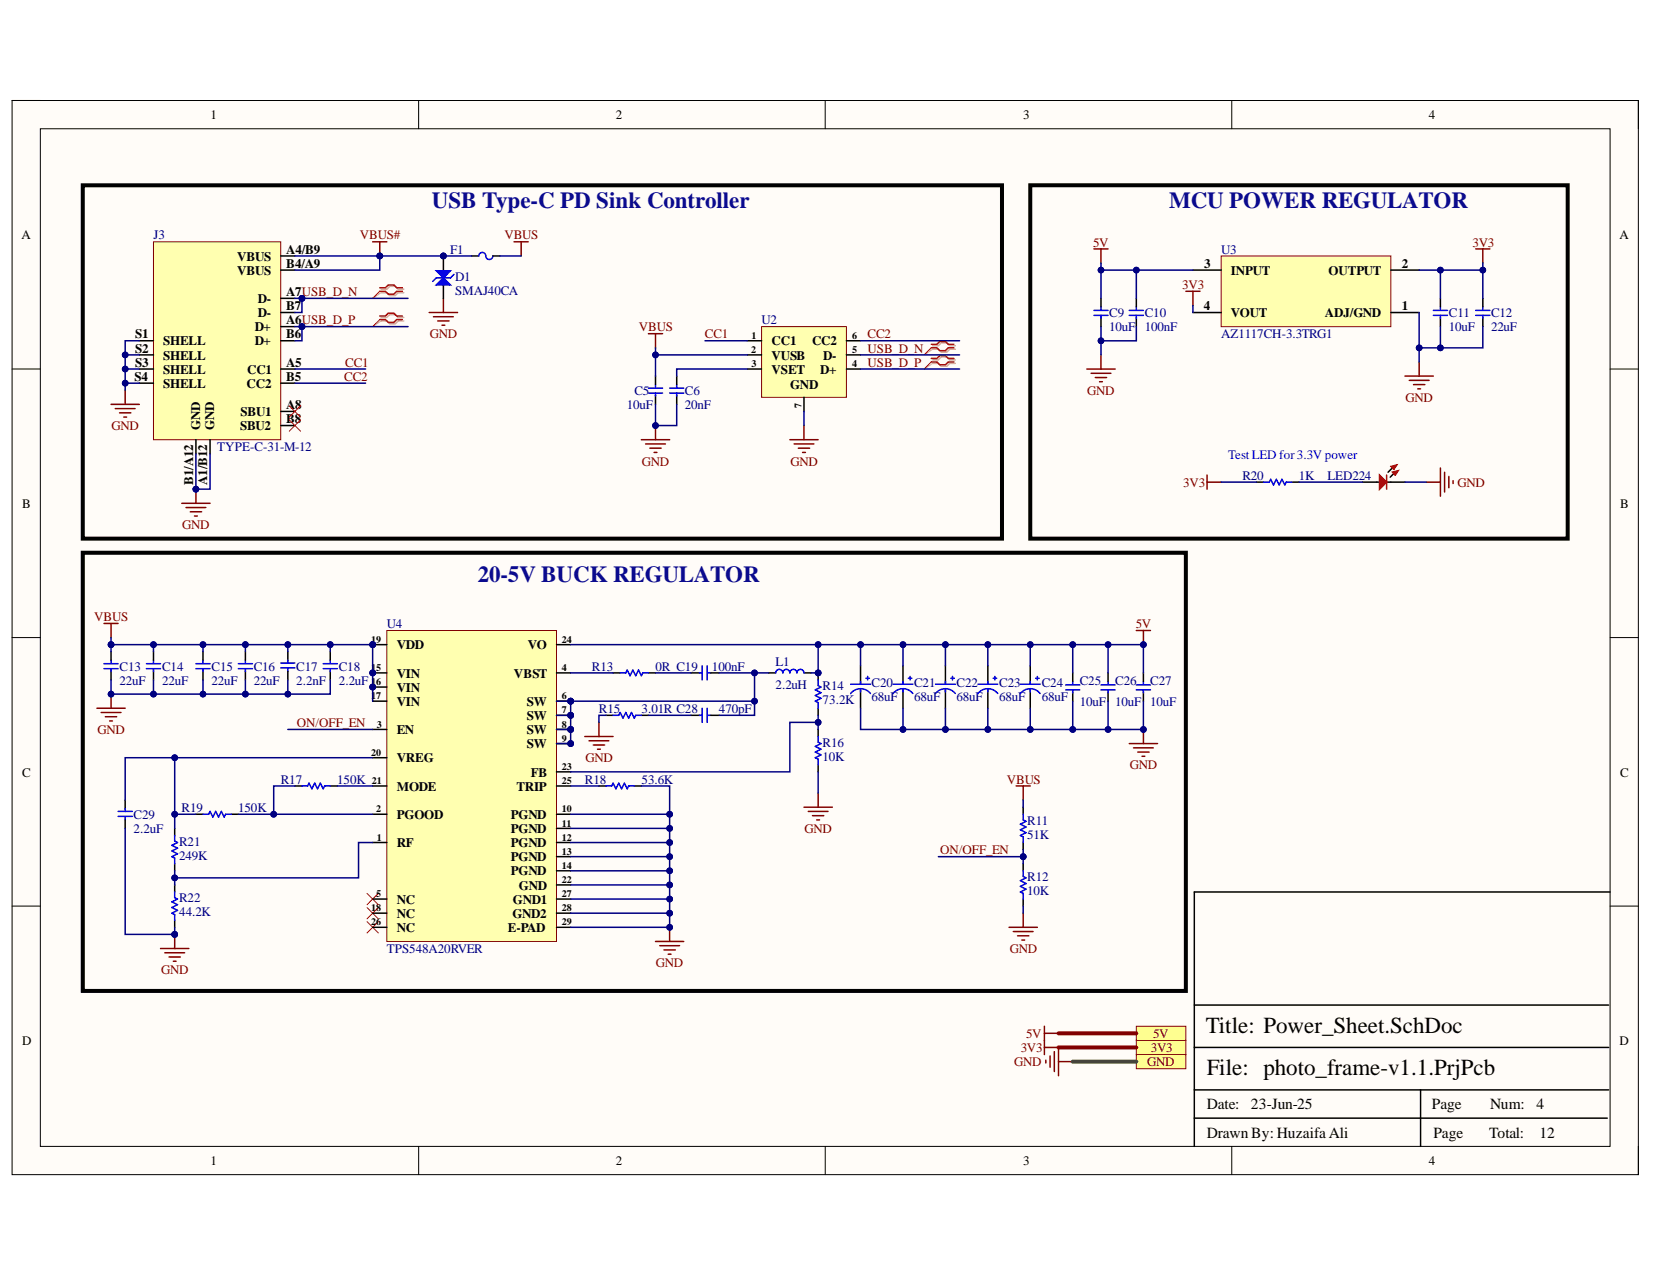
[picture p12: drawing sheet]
<svg xmlns="http://www.w3.org/2000/svg" width="279mm" height="216mm" viewBox="0 0 279 216" stroke-linecap="round" stroke-linejoin="round" font-family="sans-serif">
<defs><g id="words">
<g font-size="3.9" fill="#0b0b8e">
<text x="73" y="35.1">USB Type-C PD Sink Controller</text>
<text x="197.6" y="35.1">MCU POWER REGULATOR</text>
<text x="80.8" y="98.4">20-5V BUCK REGULATOR</text>
</g>
<g font-size="3.9">
<text x="203.8" y="174.6">Title: Power_Sheet.SchDoc</text>
<text x="204" y="181.8">File: photo_frame-v1.1.PrjPcb</text>
</g>
<g font-size="2.6">
<text x="204" y="187.5">Date:</text>
<text x="211.4" y="187.5">23-Jun-25</text>
<text x="242" y="187.5">Page</text>
<text x="251.8" y="187.5">Num:</text>
<text x="259.7" y="187.5">4</text>
<text x="204" y="192.3">Drawn By: HuzaifaAli</text>
<text x="242.3" y="192.3">Page</text>
<text x="251.7" y="192.3">Total:</text>
<text x="260.2" y="192.3">12</text>
</g>
<g font-size="2.2">
<text x="35.6" y="20.1">1</text>
<text x="104.1" y="20.1">2</text>
<text x="172.9" y="20.1">3</text>
<text x="241.5" y="20.1">4</text>
<text x="3.6" y="40.4">A</text>
<text x="273.8" y="40.4">A</text>
<text x="40.1" y="44">VBUS</text>
<text x="40.1" y="46.4">VBUS</text>
<text x="48.4" y="42.9">A4/B9</text>
<text x="48.4" y="45.2">B4/A9</text>
<text x="203.6" y="45.2">3</text>
<text x="208" y="46.4">INPUT</text>
<text x="224.5" y="46.4">OUTPUT</text>
<text x="237" y="45.2">2</text>
<text x="43.6" y="51.2">D-</text>
<text x="43.6" y="53.6">D-</text>
<text x="48.4" y="50">A7USB_D_N</text>
<text x="48.4" y="52.4">B7</text>
<text x="203.5" y="52.4">4</text>
<text x="208" y="53.6">VOUT</text>
<text x="223.9" y="53.6">ADJ/GND</text>
<text x="237" y="52.4">1</text>
<text x="22.8" y="57.2">S1</text>
<text x="22.8" y="59.6">S2</text>
<text x="27.6" y="58.3">SHELL</text>
<text x="43" y="56">D+</text>
<text x="43" y="58.3">D+</text>
<text x="48.4" y="54.8">A6USB_D_P</text>
<text x="48.4" y="57.2">B6</text>
<text x="130.4" y="58.3">CC1</text>
<text x="137.3" y="58.3">CC2</text>
<text x="22.7" y="64.3">S4</text>
<text x="22.8" y="62">S3</text>
<text x="27.6" y="63.2">SHELL</text>
<text x="27.6" y="60.8">SHELL</text>
<text x="27.6" y="65.5">SHELL</text>
<text x="41.7" y="65.5">CC2</text>
<text x="41.8" y="63.2">CC1</text>
<text x="48.4" y="62">A5</text>
<text x="48.4" y="64.3">B5</text>
<text x="130.4" y="60.8">VUSB</text>
<text x="130.4" y="63.2">VSET</text>
<text x="133.5" y="65.8">GND</text>
<text x="138.6" y="63.2">D+</text>
<text x="139.1" y="60.8">D-</text>
<text x="40.7" y="70.3">SBU1</text>
<text x="48.4" y="69.2">A8</text>
<text x="48.4" y="71.5">B8</text>
<text x="33.8" y="72.6" transform="rotate(-90 33.8 72.6)">GND</text>
<text x="36.2" y="72.6" transform="rotate(-90 36.2 72.6)">GND</text>
<text x="40.6" y="72.7">SBU2</text>
<text x="32.6" y="82" transform="rotate(-90 32.6 82)">B1/A12</text>
<text x="35" y="82" transform="rotate(-90 35 82)">A1/B12</text>
<text x="3.7" y="85.8">B</text>
<text x="273.8" y="85.8">B</text>
<text x="67.1" y="109.7">VDD</text>
<text x="89.2" y="109.7">VO</text>
<text x="67.1" y="114.6">VIN</text>
<text x="67.1" y="116.9">VIN</text>
<text x="67.1" y="119.3">VIN</text>
<text x="86.9" y="114.6">VBST</text>
<text x="89.1" y="119.3">SW</text>
<text x="67.1" y="124.1">EN</text>
<text x="89.1" y="121.7">SW</text>
<text x="89.1" y="124.1">SW</text>
<text x="3.7" y="131.3">C</text>
<text x="67.1" y="128.8">VREG</text>
<text x="89.1" y="126.5">SW</text>
<text x="89.7" y="131.3">FB</text>
<text x="273.8" y="131.3">C</text>
<text x="67.1" y="133.7">MODE</text>
<text x="87.3" y="133.7">TRIP</text>
<text x="67.1" y="143.2">RF</text>
<text x="67.1" y="138.4">PGOOD</text>
<text x="86.3" y="138.4">PGND</text>
<text x="86.3" y="140.9">PGND</text>
<text x="86.3" y="143.2">PGND</text>
<text x="86.3" y="145.6">PGND</text>
<text x="86.3" y="148">PGND</text>
<text x="67.1" y="152.8">NC</text>
<text x="67.1" y="155.1">NC</text>
<text x="86.6" y="155.1">GND2</text>
<text x="86.7" y="152.8">GND1</text>
<text x="87.7" y="150.4">GND</text>
<text x="67.1" y="157.5">NC</text>
<text x="85.8" y="157.5">E-PAD</text>
<text x="3.7" y="176.7">D</text>
<text x="273.8" y="176.7">D</text>
<text x="35.6" y="197">1</text>
<text x="104.1" y="197">2</text>
<text x="172.9" y="197">3</text>
<text x="241.5" y="197">4</text>
</g>
<g font-size="2.2" fill="#000080">
<text x="26" y="40.4">J3</text>
<text x="76.1" y="42.9">F1</text>
<text x="77" y="47.5">D1</text>
<text x="206.4" y="42.9">U3</text>
<text x="77" y="49.9">SMAJ40CA</text>
<text x="187.5" y="53.6">C9</text>
<text x="193.5" y="53.6">C10</text>
<text x="244.9" y="53.6">C11</text>
<text x="252" y="53.6">C12</text>
<text x="128.7" y="54.8">U2</text>
<text x="187.5" y="56">10uF</text>
<text x="193.5" y="56">100nF</text>
<text x="206.4" y="57.2">AZ1117CH-3.3TRG1</text>
<text x="244.9" y="56">10uF</text>
<text x="252" y="56">22uF</text>
<text x="106" y="69.2">10uF</text>
<text x="107.2" y="66.7">C5</text>
<text x="115.8" y="66.7">C6</text>
<text x="115.8" y="69.2">20nF</text>
<text x="36.7" y="76.3">TYPE-C-31-M-12</text>
<text x="210" y="81.1">R20</text>
<text x="219.5" y="81.1">1K</text>
<text x="224.4" y="81.1">LED224</text>
<text x="65.4" y="106.2">U4</text>
<text x="20.2" y="113.4">C13</text>
<text x="27.4" y="113.4">C14</text>
<text x="35.8" y="113.4">C15</text>
<text x="42.9" y="113.4">C16</text>
<text x="50.1" y="113.4">C17</text>
<text x="57.3" y="113.4">C18</text>
<text x="100" y="113.4">R13</text>
<text x="110.8" y="113.4">0R C19</text>
<text x="120.3" y="113.4">100nF</text>
<text x="131.1" y="112.6">L1</text>
<text x="20.2" y="115.7">22uF</text>
<text x="27.4" y="115.7">22uF</text>
<text x="35.8" y="115.7">22uF</text>
<text x="42.9" y="115.7">22uF</text>
<text x="50.1" y="115.7">2.2nF</text>
<text x="57.3" y="115.7">2.2uF</text>
<text x="131.1" y="116.4">2.2uH</text>
<text x="139" y="116.7">R14</text>
<text x="139" y="119">73.2K</text>
<text x="147.3" y="116.1">C20</text>
<text x="147.3" y="118.4">68uF</text>
<text x="154.5" y="116.1">C21</text>
<text x="154.5" y="118.4">68uF</text>
<text x="161.7" y="116.1">C22</text>
<text x="161.7" y="118.4">68uF</text>
<text x="168.9" y="116.1">C23</text>
<text x="168.9" y="118.4">68uF</text>
<text x="176.1" y="116.1">C24</text>
<text x="176.1" y="118.4">68uF</text>
<text x="182.5" y="115.7">C25</text>
<text x="182.5" y="119.3">10uF</text>
<text x="188.5" y="115.7">C26</text>
<text x="188.5" y="119.3">10uF</text>
<text x="194.4" y="115.7">C27</text>
<text x="194.4" y="119.3">10uF</text>
<text x="101.2" y="120.5">R15</text>
<text x="108.4" y="120.5">3.01R C28</text>
<text x="121.5" y="120.5">470pF</text>
<text x="139" y="126.2">R16</text>
<text x="139" y="128.6">10K</text>
<text x="30.7" y="137.2">R19</text>
<text x="40.3" y="137.2">150K</text>
<text x="47.4" y="132.5">R17</text>
<text x="57" y="132.5">150K</text>
<text x="98.9" y="132.5">R18</text>
<text x="108.4" y="132.5">53.6K</text>
<text x="22.6" y="138.4">C29</text>
<text x="22.6" y="140.9">2.2uF</text>
<text x="30.3" y="143">R21</text>
<text x="173.6" y="139.4">R11</text>
<text x="173.6" y="141.8">51K</text>
<text x="30.3" y="145.3">249K</text>
<text x="173.6" y="149">R12</text>
<text x="30.3" y="152.5">R22</text>
<text x="30.3" y="154.9">44.2K</text>
<text x="173.6" y="151.3">10K</text>
<text x="65.4" y="161.1">TPS548A20RVER</text>
</g>
<g font-size="2.2" fill="#800000">
<text x="60.8" y="40.4">VBUS#</text>
<text x="85.2" y="40.4">VBUS</text>
<text x="184.8" y="41.7">5V</text>
<text x="248.9" y="41.7">3V3</text>
<text x="199.8" y="48.8">3V3</text>
<text x="72.6" y="57.2">GND</text>
<text x="108" y="56">VBUS</text>
<text x="119.2" y="57.2">CC1</text>
<text x="146.6" y="57.2">CC2</text>
<text x="146.6" y="59.6">USB_D_N</text>
<text x="58.2" y="64.3">CC2</text>
<text x="58.4" y="62">CC1</text>
<text x="146.6" y="62">USB_D_P</text>
<text x="183.8" y="66.7">GND</text>
<text x="237.6" y="68">GND</text>
<text x="18.9" y="72.7">GND</text>
<text x="108.5" y="78.7">GND</text>
<text x="133.6" y="78.7">GND</text>
<text x="200" y="82.3">3V3</text>
<text x="246.4" y="82.3">GND</text>
<text x="30.8" y="89.4">GND</text>
<text x="15.9" y="105">VBUS</text>
<text x="192" y="106.2">5V</text>
<text x="16.5" y="124.1">GND</text>
<text x="50.2" y="122.9">ON/OFF_EN</text>
<text x="98.9" y="128.8">GND</text>
<text x="191" y="130">GND</text>
<text x="170.2" y="132.5">VBUS</text>
<text x="136" y="140.9">GND</text>
<text x="158.9" y="144.4">ON/OFF_EN</text>
<text x="170.7" y="161.1">GND</text>
<text x="27.2" y="164.7">GND</text>
<text x="110.9" y="163.5">GND</text>
<text x="172.5" y="177.9">3V3</text>
<text x="173.5" y="175.4">5V</text>
<text x="194.5" y="177.9">3V3</text>
<text x="194.9" y="175.4">5V</text>
<text x="171.4" y="180.2">GND</text>
<text x="193.9" y="180.2">GND</text>
</g>
<text font-size="2.2" fill="#00f" x="207.6" y="77.5">Test LED for3.3V power</text>
<g font-size="1.7">
<text x="126.9" y="59.7">2</text>
<text x="127" y="57.2">1</text>
<text x="144" y="59.7">5</text>
<text x="144" y="57.2">6</text>
<text x="127" y="62.1">3</text>
<text x="144" y="62.1">4</text>
<text x="135.5" y="68.9" transform="rotate(-90 135.5 68.9)">7</text>
<text x="62.8" y="113.5">15</text>
<text x="62.8" y="108.6">19</text>
<text x="95" y="113.5">4</text>
<text x="95" y="108.6">24</text>
<text x="62.8" y="115.8">16</text>
<text x="62.8" y="118.2">17</text>
<text x="95" y="118.2">6</text>
<text x="63.7" y="123">3</text>
<text x="95" y="120.6">7</text>
<text x="95" y="123">8</text>
<text x="95" y="125.4">9</text>
<text x="62.8" y="127.7">20</text>
<text x="95" y="130.1">23</text>
<text x="62.8" y="132.6">21</text>
<text x="63.6" y="137.3">2</text>
<text x="95" y="137.3">10</text>
<text x="95" y="132.6">25</text>
<text x="63.7" y="142.1">1</text>
<text x="95" y="139.8">11</text>
<text x="95" y="142.1">12</text>
<text x="95" y="144.5">13</text>
<text x="95" y="146.9">14</text>
<text x="95" y="149.3">22</text>
<text x="62.8" y="154">18</text>
<text x="63.6" y="151.7">5</text>
<text x="95" y="151.7">27</text>
<text x="95" y="154">28</text>
<text x="62.8" y="156.4">26</text>
<text x="95" y="156.4">29</text>
</g>
</g></defs>
<path d="M2 17h274.9v181.6h-274.9z" fill-rule="evenodd" fill="#fffcf8"/>
<path d="M2 17h274.9v181.6h-274.9z" fill="none" stroke="#000" stroke-width=".17"/>
<path d="M6.8 21.8h265.3v172h-265.3z" fill-rule="evenodd" fill="#fffcf8"/>
<g fill="none" stroke="#000" stroke-width=".17">
<path d="M2 17h4.8M70.8 17v4.8M139.5 17v4.8M208.2 17v4.8M272.1 17h4.8v4.8M6.8 21.8h265.3v172h-265.3zM2 62.4h4.8M272.1 62.4h4.8M2 107.8h4.8M272.1 107.8h4.8M2 153.2h4.8M272.1 153.2h4.8"/>
<path d="M70.8 193.8v4.8M139.5 193.8v4.8M208.2 193.8v4.8M276.9 193.8v4.8"/>
</g>
<path d="M272.1 150.8h-70.2v43M201.9 177.1h70M201.9 169.9h70M201.9 189h69.8M201.9 184.3h70M240.1 184.3v9.5" fill="none" stroke="#000" stroke-width=".25"/>
<path d="M25.9 40.9h21.6v33.4h-21.6z" fill-rule="evenodd" fill="#ffffb0"/>
<path d="M25.9 40.9h21.6v33.4h-21.6z" fill="none" stroke="#800000" stroke-width=".17"/>
<g fill="none" stroke="#000" stroke-width=".25">
<path d="M23.6 57.6h2.3M23.6 60h2.3M47.5 43.3h2.3M47.5 55.2h2.3M47.5 50.4h2.3M47.5 45.7h2.3M47.5 57.6h2.3M47.5 52.8h2.3M79.7 43.3h1.2M83.3 43.3h1.2M23.6 62.4h2.3M23.6 64.8h2.3"/>
<path d="M33.1 74.3v2.4M35.5 74.3v2.4M47.5 62.4h2.3M47.5 69.6h2.3M47.5 64.8h2.3M47.5 71.9h2.3"/>
</g>
<path d="M48.9 68.6l1.9 1.9M48.9 71l1.9 1.9M50.8 68.6l-1.9 1.9M50.8 71l-1.9 1.9" fill="none" stroke="#f00" stroke-width=".17"/>
<path d="M72.6 52.8h4.7M73.3 53.5h3.3M74 54.3h1.9M74.7 55h.5M74.9 50.4v2.4M86.9 40.9h2.4M88.1 40.9v2.4M30.7 85.1h4.8M31.4 85.8h3.4M32.2 86.5h1.9M32.9 87.2h.5M33.1 82.7v2.4" fill="none" stroke="#800000" stroke-width=".25"/>
<path d="M80.9 43.3a.64 .64 0 0 1 .8-.6 .64 .64 0 0 1 .5 .8 .6 .6 0 0 0 .6 .4 .6 .6 0 0 0 .5-.6" fill="none" stroke="#00f" stroke-width=".25"/>
<circle cx="33.1" cy="82.7" r=".48" fill="#000080"/>
<circle cx="33.1" cy="82.7" r=".48" fill="none" stroke="#000080" stroke-width=".17"/>
<g fill="none" stroke="#800000" stroke-width=".25">
<path d="M184.9 42.1h2.4M186.1 42.1v2.4M200.4 49.2h2.4M201.6 49.2v2.4M249.4 42.1h2.4M250.6 42.1v2.4M18.8 68.4h4.8M19.5 69.1h3.3M20.2 69.8h1.9M20.9 70.5h.5M21.2 66v2.4M183.7 62.4h4.8"/>
<path d="M184.4 63.1h3.4M185.1 63.8h1.9M185.9 64.5h.4M186.1 60v2.4M237.5 63.6h4.8M238.2 64.3h3.4M238.9 65h1.9M239.6 65.7h.5M239.9 61.2v2.4M243.5 79.1v4.8M244.2 79.8v3.4M204 81.5h2.4"/>
<path d="M204 80.3v2.4M241.1 81.5h2.4M244.9 80.5v2M245.6 81.3v.4M16.4 119.7h4.8M18.8 117.4v2.3M17.1 120.5h3.3M17.8 121.2h1.9M18.5 121.9h.5"/>
</g>
<path d="M55.8 110.2v1.4M55.8 113.4v1.6" fill="none" stroke="#000" stroke-width=".25"/>
<path d="M54.6 113.1h2.4M54.6 112.2h2.4M55.8 111.6v.5M55.8 113.1v.4" fill="none" stroke="#00f" stroke-width=".25"/>
<circle cx="18.8" cy="117.4" r=".48" fill="#000080"/>
<circle cx="18.8" cy="117.4" r=".48" fill="none" stroke="#000080" stroke-width=".17"/>
<g fill="none" stroke="#000" stroke-width=".25">
<path d="M18.8 110.2v1.4M18.8 113.4v1.6M25.9 110.2v1.4M25.9 113.4v1.6M34.3 110.2v1.4M34.3 113.4v1.6M41.5 110.2v1.4M41.5 113.4v1.6M48.6 110.2v1.5M48.6 113.5v1.5M21.2 135.3v1.5M21.2 138.6v1.5"/>
<path d="M33.1 137.7h1.2M39.1 137.7h1.2M49.8 132.9h1.2M55.8 132.9h1.2M29.5 140.1v1.1M29.5 146v1.2M29.5 149.6v1.2M29.5 155.6v1.2"/>
</g>
<g fill="none" stroke="#00f" stroke-width=".25">
<path d="M17.6 113.1h2.4M17.6 112.2h2.4M18.8 111.6v.5M18.8 113.1v.4M24.7 113.1h2.4M24.7 112.2h2.4M25.9 111.6v.5M25.9 113.1v.4M33.1 113.1h2.4M33.1 112.2h2.4M34.3 111.6v.5M34.3 113.1v.4"/>
<path d="M40.3 113.1h2.4M40.3 112.2h2.4M41.5 111.6v.5M41.5 113.1v.4M47.5 112.1h2.3M47.5 112.9h2.3M48.6 111.6v.5M48.6 113.1v.4M20 137.2h2.4M20 138h2.4M21.2 136.7v.5M21.2 138.1v.5"/>
<path d="M34.3 137.7h1l.2-.5 .5 .9 .5-.9 .4 .9 .5-.9 .5 .9 .2-.4h1M51 132.9h1l.2-.5 .5 1 .5-1 .5 1 .4-1 .5 1 .3-.5h.9M29.5 141.2v1l.5 .2-1 .5 1 .5-1 .5 1 .5-1 .4 .5 .3v.9M29.5 150.8v1l.5 .2-1 .5 1 .5-1 .4 1 .5-1 .5 .5 .2v1"/>
</g>
<path d="M29.5 158v2.4M27.1 160.4h4.8M27.9 161.1h3.3M28.6 161.8h1.9M29.3 162.5h.5" fill="none" stroke="#800000" stroke-width=".25"/>
<circle cx="29.5" cy="158" r=".48" fill="#000080"/>
<circle cx="29.5" cy="158" r=".48" fill="none" stroke="#000080" stroke-width=".17"/>
<path d="M62 151l1.9 2M62 153.4l1.9 1.9M62 155.8l1.9 1.9M63.9 151l-1.9 2M63.9 153.4l-1.9 1.9M63.9 155.8l-1.9 1.9" fill="none" stroke="#f00" stroke-width=".17"/>
<path d="M110.8 159.2h4.8M111.5 159.9h3.4M113.2 156.8v2.4M112.2 160.6h1.9M112.9 161.3h.5" fill="none" stroke="#800000" stroke-width=".25"/>
<circle cx="113.2" cy="156.8" r=".48" fill="#000080"/>
<circle cx="113.2" cy="156.8" r=".48" fill="none" stroke="#000080" stroke-width=".17"/>
<path d="M103.6 113.8h1.2M109.6 113.8h1.2M129.9 113.8h1.2M135.9 113.8h1.2" fill="none" stroke="#000" stroke-width=".25"/>
<path d="M104.8 113.8h1l.2-.5 .5 .9 .5-.9 .5 .9 .4-.9 .5 .9 .2-.4h1M131.1 113.8a.6 .6 0 0 1 .6-.6 .6 .6 0 0 1 .6 .6 .6 .6 0 0 1 .6-.6 .6 .6 0 0 1 .6 .6 .6 .6 0 0 1 .6-.6 .6 .6 0 0 1 .6 .6 .6 .6 0 0 1 .6-.6 .6 .6 0 0 1 .6 .6" fill="none" stroke="#00f" stroke-width=".25"/>
<circle cx="138.3" cy="113.8" r=".48" fill="#000080"/>
<circle cx="138.3" cy="113.8" r=".48" fill="none" stroke="#000080" stroke-width=".17"/>
<path d="M138.3 113.8v1.2" fill="none" stroke="#000" stroke-width=".25"/>
<circle cx="138.3" cy="113.8" r=".48" fill="#000080"/>
<circle cx="138.3" cy="113.8" r=".48" fill="none" stroke="#000080" stroke-width=".17"/>
<path d="M138.3 119.7v1.2M116.8 120.9h1.5M120.1 120.9h1.5M138.3 123.3v1.2M138.3 129.3v1.2" fill="none" stroke="#000" stroke-width=".25"/>
<path d="M118.7 119.7v2.4M119.5 119.7v2.4M138.3 115v.9l.5 .3-1 .4 1 .5-1 .5 1 .5-1 .4 .5 .3v.9M118.2 120.9h.5M119.6 120.9h.5M138.3 124.5v1l.5 .2-1 .5 1 .5-1 .4 1 .5-1 .5 .5 .2v1" fill="none" stroke="#00f" stroke-width=".25"/>
<path d="M135.9 136.5h4.8M136.6 137.2h3.4M137.3 137.9h1.9M138 138.6h.5M138.3 134.1v2.4M190.9 125.7h4.8M191.6 126.4h3.3M192.3 127.2h1.9M193 127.9h.5M193.3 123.3v2.4" fill="none" stroke="#800000" stroke-width=".25"/>
<circle cx="193.3" cy="123.3" r=".48" fill="#000080"/>
<circle cx="193.3" cy="123.3" r=".48" fill="none" stroke="#000080" stroke-width=".17"/>
<path d="M192.1 106.6h2.4M193.3 106.6v2.4" fill="none" stroke="#800000" stroke-width=".25"/>
<circle cx="193.3" cy="109" r=".48" fill="#000080"/>
<circle cx="193.3" cy="109" r=".48" fill="none" stroke="#000080" stroke-width=".17"/>
<g fill="none" stroke="#800000" stroke-width=".25">
<path d="M98.8 124.5h4.8M99.6 125.2h3.3M100.3 126h1.9M101 126.7h.5M101.2 122.1v2.4M170.6 156.8h4.7M171.3 157.5h3.3M172 158.2h1.9M172.7 158.9h.5M172.9 154.4v2.4M176.5 175.9v2.4M176.5 177.1h2.4v4.8"/>
<path d="M176.8 179.2v.5M177.5 178.5v1.9M178.2 177.8v3.4M178.9 179.5h2.4"/>
</g>
<path d="M145.5 112.6v3.1M145.5 116.6v3.1M152.6 112.6v3.1M152.6 116.6v3.1M159.8 112.6v3.1M159.8 116.6v3.1M167 112.6v3.1M167 116.6v3.1M174.1 112.6v3.1M174.1 116.6v3.1M102.4 120.9h1.2M108.4 120.9h1.2" fill="none" stroke="#000" stroke-width=".25"/>
<g fill="none" stroke="#00f" stroke-width=".25">
<path d="M143.8 115.7h3.3M145.5 115.2v.5M145.5 116.5v.5M146.4 114.7h.6M146.6 114.4v.6M147.1 117.2a2.12 2.12 0 0 0-3.3 .1M151 115.7h3.3M152.6 115.2v.5M152.6 116.5v.5M153.5 114.7h.6M153.8 114.4v.6M154.3 117.2a2.12 2.12 0 0 0-3.4 .1"/>
<path d="M158.1 115.7h3.4M159.8 115.2v.5M159.8 116.5v.5M160.7 114.7h.6M161 114.4v.6M161.5 117.2a2.12 2.12 0 0 0-3.4 .1M165.3 115.7h3.3M167 115.2v.5M167 116.5v.5M167.9 114.7h.6M168.2 114.4v.6M168.6 117.2a2.12 2.12 0 0 0-3.3 .1"/>
<path d="M172.5 115.7h3.3M174.1 115.2v.5M174.1 116.5v.5M175 114.7h.7M175.3 114.4v.6M175.8 117.3a2.12 2.12 0 0 0-3.3 0M103.6 120.9h1l.2-.4 .5 .9 .5-.9 .5 .9 .4-.9 .5 .9 .3-.5h.9"/>
</g>
<path d="M14 31.3h155.4v59.8h-155.4zM174.1 31.3h90.9v59.8h-90.9zM14 93.5h186.4v74h-186.4z" fill="none" stroke="#000" stroke-width=".68"/>
<path d="M64.4 48.9h1l.5-.5h.9l.5 .5h.9M64.4 49.5h1l.5 .5h.9l.5-.5h.9M64.4 53.7h1l.5-.5h.9l.5 .5h.9M64.4 54.3h1l.5 .4h.9l.5-.4h.9" fill="none" stroke="#d0a19e" stroke-width=".25"/>
<path d="M64.4 49.5l-1.4 .9M64.4 54.3l-1.4 .9" fill="none" stroke="#d0a19e" stroke-width=".17"/>
<path d="M64.2 48.6h.9l.5-.4h1l.5 .4h.9M64.2 49.2h.9l.5 .5h1l.5-.5h.9M64.2 53.4h.9l.5-.4h1l.5 .4h.9M64.2 54h.9l.5 .5h1l.5-.5h.9" fill="none" stroke="#f00" stroke-width=".25"/>
<path d="M64.2 49.2l-1.2 1.2M64.2 54l-1.2 1.2" fill="none" stroke="#f00" stroke-width=".17"/>
<path d="M192.1 175.9h8.3v2.4h-8.3z" fill-rule="evenodd" fill="#ffff80"/>
<path d="M192.1 175.9h8.3v2.4h-8.3z" fill="none" stroke="#800000" stroke-width=".17"/>
<path d="M192.1 178.3h8.3v2.4h-8.3z" fill-rule="evenodd" fill="#ffff80"/>
<path d="M192.1 178.3h8.3v2.4h-8.3z" fill="none" stroke="#800000" stroke-width=".17"/>
<path d="M176.5 173.5v2.4M176.5 174.7h2.4" fill="none" stroke="#800000" stroke-width=".25"/>
<path d="M192.1 173.5h8.3v2.4h-8.3z" fill-rule="evenodd" fill="#ffff80"/>
<path d="M192.1 173.5h8.3v2.4h-8.3z" fill="none" stroke="#800000" stroke-width=".17"/>
<circle cx="51" cy="50.4" r=".48" fill="#000080"/>
<circle cx="51" cy="50.4" r=".48" fill="none" stroke="#000080" stroke-width=".17"/>
<circle cx="51" cy="55.2" r=".48" fill="#000080"/>
<circle cx="51" cy="55.2" r=".48" fill="none" stroke="#000080" stroke-width=".17"/>
<path d="M128.7 55.2h14.4v12h-14.4z" fill-rule="evenodd" fill="#ffffb0"/>
<path d="M128.7 55.2h14.4v12h-14.4z" fill="none" stroke="#800000" stroke-width=".17"/>
<path d="M126.3 57.6h2.4M126.3 60h2.4M143.1 57.6h2.4M143.1 60h2.4M110.8 63.6v1.4M110.8 66.8v1.6M126.3 62.4h2.4M135.9 67.2v2.4M143.1 62.4h2.4" fill="none" stroke="#000" stroke-width=".25"/>
<path d="M109.6 56.4h2.4M110.8 56.4v2.4M108.4 74.3h4.8M109.1 75.1h3.4M109.8 75.8h2M110.6 76.5h.4M110.8 71.9v2.4M133.5 74.3h4.8M134.2 75.1h3.4M134.9 75.8h2M135.7 76.5h.4M135.9 71.9v2.4" fill="none" stroke="#800000" stroke-width=".25"/>
<path d="M109.6 66.5h2.4M109.6 65.6h2.4M110.8 65v.5M110.8 66.5v.4" fill="none" stroke="#00f" stroke-width=".25"/>
<circle cx="110.8" cy="71.9" r=".48" fill="#000080"/>
<circle cx="110.8" cy="71.9" r=".48" fill="none" stroke="#000080" stroke-width=".17"/>
<path d="M63 40.9h2.4M64.2 40.9v2.4" fill="none" stroke="#800000" stroke-width=".25"/>
<circle cx="64.2" cy="43.3" r=".48" fill="#000080"/>
<circle cx="64.2" cy="43.3" r=".48" fill="none" stroke="#000080" stroke-width=".17"/>
<path d="M250.6 50.4v1.5M250.6 53.7v1.5M114.4 63.6v1.4M114.4 66.8v1.6M101.2 132.9h1.2M107.2 132.9h1.2M172.9 136.5v1.2M172.9 142.4v1.2M172.9 146v1.2M172.9 152v1.2" fill="none" stroke="#000" stroke-width=".25"/>
<path d="M249.4 53.3h2.4M249.4 52.5h2.4M250.6 51.9v.5M250.6 53.3v.5M113.2 66.5h2.4M113.2 65.6h2.4M114.4 65v.5M114.4 66.5v.4M102.4 132.9h1l.2-.5 .5 1 .5-1 .5 1 .4-1 .5 1 .3-.5h.9M172.9 137.7v.9l.5 .3-.9 .4 .9 .5-.9 .5 .9 .5-.9 .5 .4 .2v.9M172.9 147.2v1l.5 .2-.9 .5 .9 .5-.9 .5 .9 .4-.9 .5 .4 .2v1" fill="none" stroke="#00f" stroke-width=".25"/>
<path d="M157.6 58.4h1l.5-.4h.9l.5 .4h1M157.6 59h1l.5 .5h.9l.5-.5h1M157.6 60.8h1l.5-.4h.9l.5 .4h1M157.6 61.4h1l.5 .5h.9l.5-.5h1" fill="none" stroke="#d0a19e" stroke-width=".25"/>
<path d="M157.6 59l-1.4 1M157.6 61.4l-1.4 1" fill="none" stroke="#d0a19e" stroke-width=".17"/>
<path d="M157.4 58.2h1l.4-.5h1l.5 .5h.9M157.4 58.8h1l.4 .5h1l.5-.5h.9M157.4 60.6h1l.4-.5h1l.5 .5h.9M157.4 61.2h1l.4 .5h1l.5-.5h.9" fill="none" stroke="#f00" stroke-width=".25"/>
<path d="M157.4 58.8l-1.2 1.2M157.4 61.2l-1.2 1.2" fill="none" stroke="#f00" stroke-width=".17"/>
<circle cx="74.9" cy="43.3" r=".48" fill="#000080"/>
<circle cx="74.9" cy="43.3" r=".48" fill="none" stroke="#000080" stroke-width=".17"/>
<path d="M74.9 43.3v2.4M74.9 48.1v2.3" fill="none" stroke="#000" stroke-width=".25"/>
<circle cx="74.9" cy="43.3" r=".48" fill="#000080"/>
<circle cx="74.9" cy="43.3" r=".48" fill="none" stroke="#000080" stroke-width=".17"/>
<path d="M73.7 48.2l1.2-1.2 1.2 1.2z" fill="#00f"/>
<path d="M73.7 48.2l1.2-1.2 1.2 1.2zM76.7 46.4l-.6 .6h-2.4l-.6 .6" fill="none" stroke="#00f" stroke-width=".25"/>
<path d="M73.7 45.8h2.4l-1.2 1.2z" fill="#00f"/>
<path d="M73.7 45.8h2.4l-1.2 1.2z" fill="none" stroke="#00f" stroke-width=".25"/>
<path d="M206.4 43.3h28.7v11.9h-28.7z" fill-rule="evenodd" fill="#ffffb0"/>
<path d="M206.4 43.3h28.7v11.9h-28.7z" fill="none" stroke="#800000" stroke-width=".17"/>
<path d="M201.6 52.8h4.8M201.6 45.7h4.8M235.1 52.8h4.8M235.1 45.7h4.8M235.6 80.1l-.6 .6" fill="none" stroke="#000" stroke-width=".25"/>
<path d="M235.3 79.8l1.1-.3-.5 .9z" fill-rule="evenodd" fill="#c00"/>
<path d="M235.3 79.8l1.1-.3-.5 .9z" fill="none" stroke="#c00" stroke-width=".17"/>
<path d="M235.3 79.1l-.7 .7" fill="none" stroke="#000" stroke-width=".25"/>
<path d="M235.1 78.8l1.1-.2-.6 .8z" fill-rule="evenodd" fill="#c00"/>
<path d="M235.1 78.8l1.1-.2-.6 .8z" fill="none" stroke="#c00" stroke-width=".17"/>
<path d="M230.3 81.5h2.9M234.4 81.5h3.1" fill="none" stroke="#000" stroke-width=".25"/>
<path d="M234.4 80.3v2.4" fill="none" stroke="#c00" stroke-width=".25"/>
<path d="M233.2 80.3l1.2 1.2-1.2 1.2z" fill="#c00"/>
<path d="M233.2 80.3l1.2 1.2-1.2 1.2z" fill="none" stroke="#c00" stroke-width=".25"/>
<path d="M17.6 105.4h2.4M18.8 105.4v2.4M171.8 132.9h2.3M172.9 132.9v2.4" fill="none" stroke="#800000" stroke-width=".25"/>
<circle cx="96.5" cy="118.5" r=".48" fill="#000080"/>
<circle cx="96.5" cy="118.5" r=".48" fill="none" stroke="#000080" stroke-width=".17"/>
<circle cx="96.5" cy="120.9" r=".48" fill="#000080"/>
<circle cx="96.5" cy="120.9" r=".48" fill="none" stroke="#000080" stroke-width=".17"/>
<circle cx="96.5" cy="123.3" r=".48" fill="#000080"/>
<circle cx="96.5" cy="123.3" r=".48" fill="none" stroke="#000080" stroke-width=".17"/>
<circle cx="96.5" cy="125.7" r=".48" fill="#000080"/>
<circle cx="96.5" cy="125.7" r=".48" fill="none" stroke="#000080" stroke-width=".17"/>
<circle cx="63" cy="113.8" r=".48" fill="#000080"/>
<circle cx="63" cy="113.8" r=".48" fill="none" stroke="#000080" stroke-width=".17"/>
<circle cx="63" cy="116.2" r=".48" fill="#000080"/>
<circle cx="63" cy="116.2" r=".48" fill="none" stroke="#000080" stroke-width=".17"/>
<circle cx="63" cy="109" r=".48" fill="#000080"/>
<circle cx="63" cy="109" r=".48" fill="none" stroke="#000080" stroke-width=".17"/>
<path d="M65.4 106.6h28.7v52.6h-28.7z" fill-rule="evenodd" fill="#ffffb0"/>
<path d="M65.4 106.6h28.7v52.6h-28.7z" fill="none" stroke="#800000" stroke-width=".17"/>
<path d="M94.1 113.8h2.4M94.1 118.5h2.4M63 137.7h2.4M63 123.3h2.4M63 142.4h2.4M63 152h2.4" fill="none" stroke="#000" stroke-width=".25"/>
<circle cx="96.5" cy="118.5" r=".48" fill="#000080"/>
<circle cx="96.5" cy="118.5" r=".48" fill="none" stroke="#000080" stroke-width=".17"/>
<path d="M94.1 120.9h2.4" fill="none" stroke="#000" stroke-width=".25"/>
<circle cx="96.5" cy="120.9" r=".48" fill="#000080"/>
<circle cx="96.5" cy="120.9" r=".48" fill="none" stroke="#000080" stroke-width=".17"/>
<path d="M94.1 123.3h2.4" fill="none" stroke="#000" stroke-width=".25"/>
<circle cx="96.5" cy="123.3" r=".48" fill="#000080"/>
<circle cx="96.5" cy="123.3" r=".48" fill="none" stroke="#000080" stroke-width=".17"/>
<path d="M94.1 125.7h2.4" fill="none" stroke="#000" stroke-width=".25"/>
<circle cx="96.5" cy="125.7" r=".48" fill="#000080"/>
<circle cx="96.5" cy="125.7" r=".48" fill="none" stroke="#000080" stroke-width=".17"/>
<path d="M63 113.8h2.4M94.1 137.7h2.4M94.1 140.1h2.4M94.1 142.4h2.4M94.1 144.8h2.4M94.1 147.2h2.4" fill="none" stroke="#000" stroke-width=".25"/>
<circle cx="63" cy="113.8" r=".48" fill="#000080"/>
<circle cx="63" cy="113.8" r=".48" fill="none" stroke="#000080" stroke-width=".17"/>
<path d="M63 116.2h2.4" fill="none" stroke="#000" stroke-width=".25"/>
<circle cx="63" cy="116.2" r=".48" fill="#000080"/>
<circle cx="63" cy="116.2" r=".48" fill="none" stroke="#000080" stroke-width=".17"/>
<path d="M63 118.5h2.4M63 109h2.4M63 154.4h2.4" fill="none" stroke="#000" stroke-width=".25"/>
<circle cx="63" cy="109" r=".48" fill="#000080"/>
<circle cx="63" cy="109" r=".48" fill="none" stroke="#000080" stroke-width=".17"/>
<g fill="none" stroke="#000" stroke-width=".25">
<path d="M186.1 50.4v1.5M186.1 53.7v1.5M192.1 50.4v1.5M192.1 53.7v1.5M243.5 50.4v1.5M243.5 53.7v1.5M212.4 81.5h1.2M218.4 81.5h1.2M94.1 109h2.4M116.8 113.8h1.5M120.1 113.8h1.5M181.3 113.8v1.4"/>
<path d="M181.3 117v1.6M187.3 113.8v1.4M187.3 117v1.6M193.3 113.8v1.4M193.3 117v1.6M63 128.1h2.4M63 132.9h2.4M94.1 132.9h2.4M94.1 130.5h2.4M63 156.8h2.4M94.1 149.6h2.4M94.1 156.8h2.4"/>
<path d="M94.1 152h2.4M94.1 154.4h2.4"/>
</g>
<g fill="none" stroke="#00f" stroke-width=".25">
<path d="M184.9 53.3h2.4M184.9 52.5h2.4M186.1 51.9v.5M186.1 53.3v.5M190.9 53.3h2.4M190.9 52.5h2.4M192.1 51.9v.5M192.1 53.3v.5M242.3 53.3h2.4M242.3 52.5h2.4M243.5 51.9v.5M243.5 53.3v.5"/>
<path d="M213.6 81.5h.9l.3-.5 .5 1 .4-1 .5 1 .5-1 .5 1 .2-.5h1M118.2 113.8h.5M118.7 112.6v2.4M119.5 112.6v2.4M119.6 113.8h.5M180.1 116.6h2.4M180.1 115.8h2.4M181.3 115.2v.5M181.3 116.6v.5M186.1 116.6h2.4M186.1 115.8h2.4M187.3 115.2v.5"/>
<path d="M187.3 116.6v.5M192.1 116.6h2.4M192.1 115.8h2.4M193.3 115.2v.5M193.3 116.6v.5"/>
</g>
<path d="M49.8 55.2h19.2" fill="none" stroke="#000080" stroke-width=".25"/>
<circle cx="51" cy="55.2" r=".48" fill="#000080"/>
<circle cx="51" cy="55.2" r=".48" fill="none" stroke="#000080" stroke-width=".17"/>
<path d="M51 55.2v2.4h-1.2" fill="none" stroke="#000080" stroke-width=".25"/>
<circle cx="51" cy="55.2" r=".48" fill="#000080"/>
<circle cx="51" cy="55.2" r=".48" fill="none" stroke="#000080" stroke-width=".17"/>
<path d="M51 50.4v2.4h-1.2" fill="none" stroke="#000080" stroke-width=".25"/>
<circle cx="51" cy="50.4" r=".48" fill="#000080"/>
<circle cx="51" cy="50.4" r=".48" fill="none" stroke="#000080" stroke-width=".17"/>
<path d="M33.1 76.7v6M49.8 62.4h12M49.8 64.8h12" fill="none" stroke="#000080" stroke-width=".25"/>
<circle cx="33.1" cy="82.7" r=".48" fill="#000080"/>
<circle cx="33.1" cy="82.7" r=".48" fill="none" stroke="#000080" stroke-width=".17"/>
<path d="M35.5 76.7v6h-2.4" fill="none" stroke="#000080" stroke-width=".25"/>
<circle cx="33.1" cy="82.7" r=".48" fill="#000080"/>
<circle cx="33.1" cy="82.7" r=".48" fill="none" stroke="#000080" stroke-width=".17"/>
<path d="M186.1 44.5v1.2" fill="none" stroke="#000080" stroke-width=".25"/>
<circle cx="186.1" cy="45.7" r=".48" fill="#000080"/>
<circle cx="186.1" cy="45.7" r=".48" fill="none" stroke="#000080" stroke-width=".17"/>
<path d="M206.4 81.5h6M219.6 81.5h10.7M237.5 81.5h3.6M18.8 107.8v1.2" fill="none" stroke="#000080" stroke-width=".25"/>
<circle cx="18.8" cy="109" r=".48" fill="#000080"/>
<circle cx="18.8" cy="109" r=".48" fill="none" stroke="#000080" stroke-width=".17"/>
<path d="M34.3 115v2.4" fill="none" stroke="#000080" stroke-width=".25"/>
<circle cx="34.3" cy="117.4" r=".48" fill="#000080"/>
<circle cx="34.3" cy="117.4" r=".48" fill="none" stroke="#000080" stroke-width=".17"/>
<path d="M41.5 115v2.4" fill="none" stroke="#000080" stroke-width=".25"/>
<circle cx="41.5" cy="117.4" r=".48" fill="#000080"/>
<circle cx="41.5" cy="117.4" r=".48" fill="none" stroke="#000080" stroke-width=".17"/>
<path d="M25.9 115v2.4" fill="none" stroke="#000080" stroke-width=".25"/>
<circle cx="25.9" cy="117.4" r=".48" fill="#000080"/>
<circle cx="25.9" cy="117.4" r=".48" fill="none" stroke="#000080" stroke-width=".17"/>
<path d="M25.9 109v1.2" fill="none" stroke="#000080" stroke-width=".25"/>
<circle cx="25.9" cy="109" r=".48" fill="#000080"/>
<circle cx="25.9" cy="109" r=".48" fill="none" stroke="#000080" stroke-width=".17"/>
<path d="M34.3 109v1.2" fill="none" stroke="#000080" stroke-width=".25"/>
<circle cx="34.3" cy="109" r=".48" fill="#000080"/>
<circle cx="34.3" cy="109" r=".48" fill="none" stroke="#000080" stroke-width=".17"/>
<path d="M18.8 109v1.2" fill="none" stroke="#000080" stroke-width=".25"/>
<circle cx="18.8" cy="109" r=".48" fill="#000080"/>
<circle cx="18.8" cy="109" r=".48" fill="none" stroke="#000080" stroke-width=".17"/>
<path d="M18.8 109h22.7v1.2" fill="none" stroke="#000080" stroke-width=".25"/>
<circle cx="18.8" cy="109" r=".48" fill="#000080"/>
<circle cx="18.8" cy="109" r=".48" fill="none" stroke="#000080" stroke-width=".17"/>
<circle cx="25.9" cy="109" r=".48" fill="#000080"/>
<circle cx="25.9" cy="109" r=".48" fill="none" stroke="#000080" stroke-width=".17"/>
<circle cx="34.3" cy="109" r=".48" fill="#000080"/>
<circle cx="34.3" cy="109" r=".48" fill="none" stroke="#000080" stroke-width=".17"/>
<circle cx="41.5" cy="109" r=".48" fill="#000080"/>
<circle cx="41.5" cy="109" r=".48" fill="none" stroke="#000080" stroke-width=".17"/>
<path d="M48.6 115v2.4" fill="none" stroke="#000080" stroke-width=".25"/>
<circle cx="48.7" cy="117.4" r=".48" fill="#000080"/>
<circle cx="48.7" cy="117.4" r=".48" fill="none" stroke="#000080" stroke-width=".17"/>
<path d="M18.8 115v2.4h37v-2.4" fill="none" stroke="#000080" stroke-width=".25"/>
<circle cx="18.8" cy="117.4" r=".48" fill="#000080"/>
<circle cx="18.8" cy="117.4" r=".48" fill="none" stroke="#000080" stroke-width=".17"/>
<circle cx="25.9" cy="117.4" r=".48" fill="#000080"/>
<circle cx="25.9" cy="117.4" r=".48" fill="none" stroke="#000080" stroke-width=".17"/>
<circle cx="34.3" cy="117.4" r=".48" fill="#000080"/>
<circle cx="34.3" cy="117.4" r=".48" fill="none" stroke="#000080" stroke-width=".17"/>
<circle cx="41.5" cy="117.4" r=".48" fill="#000080"/>
<circle cx="41.5" cy="117.4" r=".48" fill="none" stroke="#000080" stroke-width=".17"/>
<circle cx="48.7" cy="117.4" r=".48" fill="#000080"/>
<circle cx="48.7" cy="117.4" r=".48" fill="none" stroke="#000080" stroke-width=".17"/>
<path d="M49.8 132.9h-3.5v4.8h16.7M57 132.9h6" fill="none" stroke="#000080" stroke-width=".25"/>
<circle cx="46.3" cy="137.7" r=".48" fill="#000080"/>
<circle cx="46.3" cy="137.7" r=".48" fill="none" stroke="#000080" stroke-width=".17"/>
<path d="M40.3 137.7h6" fill="none" stroke="#000080" stroke-width=".25"/>
<circle cx="46.3" cy="137.7" r=".48" fill="#000080"/>
<circle cx="46.3" cy="137.7" r=".48" fill="none" stroke="#000080" stroke-width=".17"/>
<path d="M29.5 137.7v2.4" fill="none" stroke="#000080" stroke-width=".25"/>
<circle cx="29.5" cy="137.7" r=".48" fill="#000080"/>
<circle cx="29.5" cy="137.7" r=".48" fill="none" stroke="#000080" stroke-width=".17"/>
<path d="M29.5 147.2v2.4" fill="none" stroke="#000080" stroke-width=".25"/>
<circle cx="29.5" cy="148.4" r=".48" fill="#000080"/>
<circle cx="29.5" cy="148.4" r=".48" fill="none" stroke="#000080" stroke-width=".17"/>
<path d="M29.5 156.8v1.2" fill="none" stroke="#000080" stroke-width=".25"/>
<circle cx="29.5" cy="158" r=".48" fill="#000080"/>
<circle cx="29.5" cy="158" r=".48" fill="none" stroke="#000080" stroke-width=".17"/>
<path d="M63 142.4h-2.4v6h-31.1" fill="none" stroke="#000080" stroke-width=".25"/>
<circle cx="29.5" cy="148.4" r=".48" fill="#000080"/>
<circle cx="29.5" cy="148.4" r=".48" fill="none" stroke="#000080" stroke-width=".17"/>
<path d="M94.1 118.5h2.4M110.8 113.8h6" fill="none" stroke="#000080" stroke-width=".25"/>
<circle cx="96.5" cy="118.5" r=".48" fill="#000080"/>
<circle cx="96.5" cy="118.5" r=".48" fill="none" stroke="#000080" stroke-width=".17"/>
<path d="M94.1 120.9h2.4" fill="none" stroke="#000080" stroke-width=".25"/>
<circle cx="96.5" cy="120.9" r=".48" fill="#000080"/>
<circle cx="96.5" cy="120.9" r=".48" fill="none" stroke="#000080" stroke-width=".17"/>
<path d="M94.1 123.3h2.4" fill="none" stroke="#000080" stroke-width=".25"/>
<circle cx="96.5" cy="123.3" r=".48" fill="#000080"/>
<circle cx="96.5" cy="123.3" r=".48" fill="none" stroke="#000080" stroke-width=".17"/>
<path d="M127.5 113.8v4.7h-31M96.5 132.9h4.7" fill="none" stroke="#000080" stroke-width=".25"/>
<circle cx="96.5" cy="118.5" r=".48" fill="#000080"/>
<circle cx="96.5" cy="118.5" r=".48" fill="none" stroke="#000080" stroke-width=".17"/>
<circle cx="127.5" cy="118.5" r=".48" fill="#000080"/>
<circle cx="127.5" cy="118.5" r=".48" fill="none" stroke="#000080" stroke-width=".17"/>
<circle cx="127.5" cy="113.8" r=".48" fill="#000080"/>
<circle cx="127.5" cy="113.8" r=".48" fill="none" stroke="#000080" stroke-width=".17"/>
<path d="M121.6 113.8h8.3" fill="none" stroke="#000080" stroke-width=".25"/>
<circle cx="127.5" cy="113.8" r=".48" fill="#000080"/>
<circle cx="127.5" cy="113.8" r=".48" fill="none" stroke="#000080" stroke-width=".17"/>
<path d="M96.5 118.5v7.2h-2.4" fill="none" stroke="#000080" stroke-width=".25"/>
<circle cx="96.5" cy="118.5" r=".48" fill="#000080"/>
<circle cx="96.5" cy="118.5" r=".48" fill="none" stroke="#000080" stroke-width=".17"/>
<circle cx="96.5" cy="120.9" r=".48" fill="#000080"/>
<circle cx="96.5" cy="120.9" r=".48" fill="none" stroke="#000080" stroke-width=".17"/>
<circle cx="96.5" cy="123.3" r=".48" fill="#000080"/>
<circle cx="96.5" cy="123.3" r=".48" fill="none" stroke="#000080" stroke-width=".17"/>
<circle cx="96.5" cy="125.7" r=".48" fill="#000080"/>
<circle cx="96.5" cy="125.7" r=".48" fill="none" stroke="#000080" stroke-width=".17"/>
<path d="M127.5 118.5v2.4h-5.9" fill="none" stroke="#000080" stroke-width=".25"/>
<circle cx="127.5" cy="118.5" r=".48" fill="#000080"/>
<circle cx="127.5" cy="118.5" r=".48" fill="none" stroke="#000080" stroke-width=".17"/>
<path d="M108.4 132.9h4.8v9.5" fill="none" stroke="#000080" stroke-width=".25"/>
<circle cx="113.2" cy="142.4" r=".48" fill="#000080"/>
<circle cx="113.2" cy="142.4" r=".48" fill="none" stroke="#000080" stroke-width=".17"/>
<circle cx="113.2" cy="140.1" r=".48" fill="#000080"/>
<circle cx="113.2" cy="140.1" r=".48" fill="none" stroke="#000080" stroke-width=".17"/>
<circle cx="113.2" cy="137.7" r=".48" fill="#000080"/>
<circle cx="113.2" cy="137.7" r=".48" fill="none" stroke="#000080" stroke-width=".17"/>
<path d="M48.6 123.3h14.4M138.3 130.5v3.6M158.6 144.8h14.3" fill="none" stroke="#000080" stroke-width=".25"/>
<circle cx="172.9" cy="144.8" r=".48" fill="#000080"/>
<circle cx="172.9" cy="144.8" r=".48" fill="none" stroke="#000080" stroke-width=".17"/>
<path d="M41.5 109h21.5" fill="none" stroke="#000080" stroke-width=".25"/>
<circle cx="41.5" cy="109" r=".48" fill="#000080"/>
<circle cx="41.5" cy="109" r=".48" fill="none" stroke="#000080" stroke-width=".17"/>
<circle cx="48.7" cy="109" r=".48" fill="#000080"/>
<circle cx="48.7" cy="109" r=".48" fill="none" stroke="#000080" stroke-width=".17"/>
<circle cx="55.8" cy="109" r=".48" fill="#000080"/>
<circle cx="55.8" cy="109" r=".48" fill="none" stroke="#000080" stroke-width=".17"/>
<circle cx="63" cy="109" r=".48" fill="#000080"/>
<circle cx="63" cy="109" r=".48" fill="none" stroke="#000080" stroke-width=".17"/>
<path d="M48.6 109v1.2" fill="none" stroke="#000080" stroke-width=".25"/>
<circle cx="48.7" cy="109" r=".48" fill="#000080"/>
<circle cx="48.7" cy="109" r=".48" fill="none" stroke="#000080" stroke-width=".17"/>
<path d="M55.8 109v1.2" fill="none" stroke="#000080" stroke-width=".25"/>
<circle cx="55.8" cy="109" r=".48" fill="#000080"/>
<circle cx="55.8" cy="109" r=".48" fill="none" stroke="#000080" stroke-width=".17"/>
<path d="M187.3 118.6v4.7" fill="none" stroke="#000080" stroke-width=".25"/>
<circle cx="187.3" cy="123.3" r=".48" fill="#000080"/>
<circle cx="187.3" cy="123.3" r=".48" fill="none" stroke="#000080" stroke-width=".17"/>
<path d="M181.3 118.6v4.7h12v-4.7" fill="none" stroke="#000080" stroke-width=".25"/>
<circle cx="181.3" cy="123.3" r=".48" fill="#000080"/>
<circle cx="181.3" cy="123.3" r=".48" fill="none" stroke="#000080" stroke-width=".17"/>
<circle cx="187.3" cy="123.3" r=".48" fill="#000080"/>
<circle cx="187.3" cy="123.3" r=".48" fill="none" stroke="#000080" stroke-width=".17"/>
<circle cx="193.3" cy="123.3" r=".48" fill="#000080"/>
<circle cx="193.3" cy="123.3" r=".48" fill="none" stroke="#000080" stroke-width=".17"/>
<path d="M159.8 119.7v3.6" fill="none" stroke="#000080" stroke-width=".25"/>
<circle cx="159.8" cy="123.3" r=".48" fill="#000080"/>
<circle cx="159.8" cy="123.3" r=".48" fill="none" stroke="#000080" stroke-width=".17"/>
<path d="M167 119.7v3.6" fill="none" stroke="#000080" stroke-width=".25"/>
<circle cx="167" cy="123.3" r=".48" fill="#000080"/>
<circle cx="167" cy="123.3" r=".48" fill="none" stroke="#000080" stroke-width=".17"/>
<path d="M174.1 119.7v3.6" fill="none" stroke="#000080" stroke-width=".25"/>
<circle cx="174.1" cy="123.3" r=".48" fill="#000080"/>
<circle cx="174.1" cy="123.3" r=".48" fill="none" stroke="#000080" stroke-width=".17"/>
<path d="M152.6 119.7v3.6" fill="none" stroke="#000080" stroke-width=".25"/>
<circle cx="152.6" cy="123.3" r=".48" fill="#000080"/>
<circle cx="152.6" cy="123.3" r=".48" fill="none" stroke="#000080" stroke-width=".17"/>
<path d="M187.3 113.8v-4.8h6v4.8" fill="none" stroke="#000080" stroke-width=".25"/>
<circle cx="187.3" cy="109" r=".48" fill="#000080"/>
<circle cx="187.3" cy="109" r=".48" fill="none" stroke="#000080" stroke-width=".17"/>
<circle cx="193.3" cy="109" r=".48" fill="#000080"/>
<circle cx="193.3" cy="109" r=".48" fill="none" stroke="#000080" stroke-width=".17"/>
<path d="M174.1 109v3.6" fill="none" stroke="#000080" stroke-width=".25"/>
<circle cx="174.1" cy="109" r=".48" fill="#000080"/>
<circle cx="174.1" cy="109" r=".48" fill="none" stroke="#000080" stroke-width=".17"/>
<path d="M145.5 119.7v3.6h35.8" fill="none" stroke="#000080" stroke-width=".25"/>
<circle cx="181.3" cy="123.3" r=".48" fill="#000080"/>
<circle cx="181.3" cy="123.3" r=".48" fill="none" stroke="#000080" stroke-width=".17"/>
<circle cx="174.1" cy="123.3" r=".48" fill="#000080"/>
<circle cx="174.1" cy="123.3" r=".48" fill="none" stroke="#000080" stroke-width=".17"/>
<circle cx="167" cy="123.3" r=".48" fill="#000080"/>
<circle cx="167" cy="123.3" r=".48" fill="none" stroke="#000080" stroke-width=".17"/>
<circle cx="159.8" cy="123.3" r=".48" fill="#000080"/>
<circle cx="159.8" cy="123.3" r=".48" fill="none" stroke="#000080" stroke-width=".17"/>
<circle cx="152.6" cy="123.3" r=".48" fill="#000080"/>
<circle cx="152.6" cy="123.3" r=".48" fill="none" stroke="#000080" stroke-width=".17"/>
<path d="M63 109v9.5M102.4 120.9h-1.2v1.2M109.6 120.9h7.2" fill="none" stroke="#000080" stroke-width=".25"/>
<circle cx="63" cy="109" r=".48" fill="#000080"/>
<circle cx="63" cy="109" r=".48" fill="none" stroke="#000080" stroke-width=".17"/>
<circle cx="63" cy="113.8" r=".48" fill="#000080"/>
<circle cx="63" cy="113.8" r=".48" fill="none" stroke="#000080" stroke-width=".17"/>
<circle cx="63" cy="116.2" r=".48" fill="#000080"/>
<circle cx="63" cy="116.2" r=".48" fill="none" stroke="#000080" stroke-width=".17"/>
<path d="M243.5 45.7v4.7" fill="none" stroke="#000080" stroke-width=".25"/>
<circle cx="243.5" cy="45.7" r=".48" fill="#000080"/>
<circle cx="243.5" cy="45.7" r=".48" fill="none" stroke="#000080" stroke-width=".17"/>
<path d="M250.6 45.7v4.7" fill="none" stroke="#000080" stroke-width=".25"/>
<circle cx="250.6" cy="45.7" r=".48" fill="#000080"/>
<circle cx="250.6" cy="45.7" r=".48" fill="none" stroke="#000080" stroke-width=".17"/>
<path d="M239.9 58.8h3.6" fill="none" stroke="#000080" stroke-width=".25"/>
<circle cx="243.5" cy="58.8" r=".48" fill="#000080"/>
<circle cx="243.5" cy="58.8" r=".48" fill="none" stroke="#000080" stroke-width=".17"/>
<circle cx="239.9" cy="58.8" r=".48" fill="#000080"/>
<circle cx="239.9" cy="58.8" r=".48" fill="none" stroke="#000080" stroke-width=".17"/>
<path d="M250.6 44.5v1.2h-10.7" fill="none" stroke="#000080" stroke-width=".25"/>
<circle cx="243.5" cy="45.7" r=".48" fill="#000080"/>
<circle cx="243.5" cy="45.7" r=".48" fill="none" stroke="#000080" stroke-width=".17"/>
<circle cx="250.6" cy="45.7" r=".48" fill="#000080"/>
<circle cx="250.6" cy="45.7" r=".48" fill="none" stroke="#000080" stroke-width=".17"/>
<path d="M243.5 55.2v3.6h7.1v-3.6" fill="none" stroke="#000080" stroke-width=".25"/>
<circle cx="243.5" cy="58.8" r=".48" fill="#000080"/>
<circle cx="243.5" cy="58.8" r=".48" fill="none" stroke="#000080" stroke-width=".17"/>
<path d="M239.9 52.8v8.4" fill="none" stroke="#000080" stroke-width=".25"/>
<circle cx="239.9" cy="58.8" r=".48" fill="#000080"/>
<circle cx="239.9" cy="58.8" r=".48" fill="none" stroke="#000080" stroke-width=".17"/>
<path d="M181.3 179.5h10.8" fill="none" stroke="#38761d" stroke-width=".68"/>
<path d="M178.9 177.1h13.2M178.9 174.7h13.2" fill="none" stroke="#980000" stroke-width=".68"/>
<path d="M49.8 50.4h19.2" fill="none" stroke="#000080" stroke-width=".25"/>
<circle cx="51" cy="50.4" r=".48" fill="#000080"/>
<circle cx="51" cy="50.4" r=".48" fill="none" stroke="#000080" stroke-width=".17"/>
<path d="M119.2 57.6h7.1M145.5 57.6h16.7M145.5 60h16.7M201.6 51.6v1.2M110.8 68.4v3.5h3.6v-3.5M135.9 69.6v2.3M145.5 62.4h16.7" fill="none" stroke="#000080" stroke-width=".25"/>
<circle cx="110.8" cy="71.9" r=".48" fill="#000080"/>
<circle cx="110.8" cy="71.9" r=".48" fill="none" stroke="#000080" stroke-width=".17"/>
<path d="M64.2 43.3v2.4h-14.4" fill="none" stroke="#000080" stroke-width=".25"/>
<circle cx="64.2" cy="43.3" r=".48" fill="#000080"/>
<circle cx="64.2" cy="43.3" r=".48" fill="none" stroke="#000080" stroke-width=".17"/>
<path d="M49.8 43.3h29.9M84.5 43.3h3.6" fill="none" stroke="#000080" stroke-width=".25"/>
<circle cx="74.9" cy="43.3" r=".48" fill="#000080"/>
<circle cx="74.9" cy="43.3" r=".48" fill="none" stroke="#000080" stroke-width=".17"/>
<circle cx="64.2" cy="43.3" r=".48" fill="#000080"/>
<circle cx="64.2" cy="43.3" r=".48" fill="none" stroke="#000080" stroke-width=".17"/>
<path d="M110.8 60v3.6" fill="none" stroke="#000080" stroke-width=".25"/>
<circle cx="110.8" cy="60" r=".48" fill="#000080"/>
<circle cx="110.8" cy="60" r=".48" fill="none" stroke="#000080" stroke-width=".17"/>
<path d="M63 128.1h-41.8v7.2M172.9 153.2v1.2" fill="none" stroke="#000080" stroke-width=".25"/>
<circle cx="29.5" cy="128.1" r=".48" fill="#000080"/>
<circle cx="29.5" cy="128.1" r=".48" fill="none" stroke="#000080" stroke-width=".17"/>
<path d="M29.5 128.1v9.6h3.6" fill="none" stroke="#000080" stroke-width=".25"/>
<circle cx="29.5" cy="137.7" r=".48" fill="#000080"/>
<circle cx="29.5" cy="137.7" r=".48" fill="none" stroke="#000080" stroke-width=".17"/>
<circle cx="29.5" cy="128.1" r=".48" fill="#000080"/>
<circle cx="29.5" cy="128.1" r=".48" fill="none" stroke="#000080" stroke-width=".17"/>
<path d="M21.2 140.1v17.9h8.3" fill="none" stroke="#000080" stroke-width=".25"/>
<circle cx="29.5" cy="158" r=".48" fill="#000080"/>
<circle cx="29.5" cy="158" r=".48" fill="none" stroke="#000080" stroke-width=".17"/>
<path d="M192.1 45.7v4.7" fill="none" stroke="#000080" stroke-width=".25"/>
<circle cx="192.1" cy="45.7" r=".48" fill="#000080"/>
<circle cx="192.1" cy="45.7" r=".48" fill="none" stroke="#000080" stroke-width=".17"/>
<path d="M192.1 55.2v2.4h-6" fill="none" stroke="#000080" stroke-width=".25"/>
<circle cx="186.1" cy="57.6" r=".48" fill="#000080"/>
<circle cx="186.1" cy="57.6" r=".48" fill="none" stroke="#000080" stroke-width=".17"/>
<path d="M186.1 55.2v4.8" fill="none" stroke="#000080" stroke-width=".25"/>
<circle cx="186.1" cy="57.6" r=".48" fill="#000080"/>
<circle cx="186.1" cy="57.6" r=".48" fill="none" stroke="#000080" stroke-width=".17"/>
<path d="M201.6 45.7h-15.5v4.7" fill="none" stroke="#000080" stroke-width=".25"/>
<circle cx="186.1" cy="45.7" r=".48" fill="#000080"/>
<circle cx="186.1" cy="45.7" r=".48" fill="none" stroke="#000080" stroke-width=".17"/>
<circle cx="192.1" cy="45.7" r=".48" fill="#000080"/>
<circle cx="192.1" cy="45.7" r=".48" fill="none" stroke="#000080" stroke-width=".17"/>
<path d="M110.8 58.8v1.2h15.5" fill="none" stroke="#000080" stroke-width=".25"/>
<circle cx="110.8" cy="60" r=".48" fill="#000080"/>
<circle cx="110.8" cy="60" r=".48" fill="none" stroke="#000080" stroke-width=".17"/>
<path d="M126.3 62.4h-11.9v1.2M96.5 113.8h7.1M138.3 109v4.8h-1.2" fill="none" stroke="#000080" stroke-width=".25"/>
<circle cx="138.3" cy="109" r=".48" fill="#000080"/>
<circle cx="138.3" cy="109" r=".48" fill="none" stroke="#000080" stroke-width=".17"/>
<circle cx="138.3" cy="113.8" r=".48" fill="#000080"/>
<circle cx="138.3" cy="113.8" r=".48" fill="none" stroke="#000080" stroke-width=".17"/>
<path d="M145.5 109v3.6" fill="none" stroke="#000080" stroke-width=".25"/>
<circle cx="145.5" cy="109" r=".48" fill="#000080"/>
<circle cx="145.5" cy="109" r=".48" fill="none" stroke="#000080" stroke-width=".17"/>
<path d="M152.6 109v3.6" fill="none" stroke="#000080" stroke-width=".25"/>
<circle cx="152.6" cy="109" r=".48" fill="#000080"/>
<circle cx="152.6" cy="109" r=".48" fill="none" stroke="#000080" stroke-width=".17"/>
<path d="M159.8 109v3.6" fill="none" stroke="#000080" stroke-width=".25"/>
<circle cx="159.8" cy="109" r=".48" fill="#000080"/>
<circle cx="159.8" cy="109" r=".48" fill="none" stroke="#000080" stroke-width=".17"/>
<path d="M167 109v3.6" fill="none" stroke="#000080" stroke-width=".25"/>
<circle cx="167" cy="109" r=".48" fill="#000080"/>
<circle cx="167" cy="109" r=".48" fill="none" stroke="#000080" stroke-width=".17"/>
<path d="M181.3 109v4.8" fill="none" stroke="#000080" stroke-width=".25"/>
<circle cx="181.3" cy="109" r=".48" fill="#000080"/>
<circle cx="181.3" cy="109" r=".48" fill="none" stroke="#000080" stroke-width=".17"/>
<path d="M96.5 109h90.8" fill="none" stroke="#000080" stroke-width=".25"/>
<circle cx="187.3" cy="109" r=".48" fill="#000080"/>
<circle cx="187.3" cy="109" r=".48" fill="none" stroke="#000080" stroke-width=".17"/>
<circle cx="181.3" cy="109" r=".48" fill="#000080"/>
<circle cx="181.3" cy="109" r=".48" fill="none" stroke="#000080" stroke-width=".17"/>
<circle cx="174.1" cy="109" r=".48" fill="#000080"/>
<circle cx="174.1" cy="109" r=".48" fill="none" stroke="#000080" stroke-width=".17"/>
<circle cx="167" cy="109" r=".48" fill="#000080"/>
<circle cx="167" cy="109" r=".48" fill="none" stroke="#000080" stroke-width=".17"/>
<circle cx="159.8" cy="109" r=".48" fill="#000080"/>
<circle cx="159.8" cy="109" r=".48" fill="none" stroke="#000080" stroke-width=".17"/>
<circle cx="152.6" cy="109" r=".48" fill="#000080"/>
<circle cx="152.6" cy="109" r=".48" fill="none" stroke="#000080" stroke-width=".17"/>
<circle cx="145.5" cy="109" r=".48" fill="#000080"/>
<circle cx="145.5" cy="109" r=".48" fill="none" stroke="#000080" stroke-width=".17"/>
<circle cx="138.3" cy="109" r=".48" fill="#000080"/>
<circle cx="138.3" cy="109" r=".48" fill="none" stroke="#000080" stroke-width=".17"/>
<path d="M96.5 154.4h16.7v2.4h-16.7" fill="none" stroke="#000080" stroke-width=".25"/>
<circle cx="113.2" cy="156.8" r=".48" fill="#000080"/>
<circle cx="113.2" cy="156.8" r=".48" fill="none" stroke="#000080" stroke-width=".17"/>
<circle cx="113.2" cy="154.4" r=".48" fill="#000080"/>
<circle cx="113.2" cy="154.4" r=".48" fill="none" stroke="#000080" stroke-width=".17"/>
<path d="M96.5 152h16.7" fill="none" stroke="#000080" stroke-width=".25"/>
<circle cx="113.2" cy="152" r=".48" fill="#000080"/>
<circle cx="113.2" cy="152" r=".48" fill="none" stroke="#000080" stroke-width=".17"/>
<path d="M96.5 149.6h16.7" fill="none" stroke="#000080" stroke-width=".25"/>
<circle cx="113.2" cy="149.6" r=".48" fill="#000080"/>
<circle cx="113.2" cy="149.6" r=".48" fill="none" stroke="#000080" stroke-width=".17"/>
<path d="M96.5 147.2h16.7" fill="none" stroke="#000080" stroke-width=".25"/>
<circle cx="113.2" cy="147.2" r=".48" fill="#000080"/>
<circle cx="113.2" cy="147.2" r=".48" fill="none" stroke="#000080" stroke-width=".17"/>
<path d="M96.5 144.8h16.7" fill="none" stroke="#000080" stroke-width=".25"/>
<circle cx="113.2" cy="144.8" r=".48" fill="#000080"/>
<circle cx="113.2" cy="144.8" r=".48" fill="none" stroke="#000080" stroke-width=".17"/>
<path d="M96.5 142.4h16.7v12" fill="none" stroke="#000080" stroke-width=".25"/>
<circle cx="113.2" cy="142.4" r=".48" fill="#000080"/>
<circle cx="113.2" cy="142.4" r=".48" fill="none" stroke="#000080" stroke-width=".17"/>
<circle cx="113.2" cy="144.8" r=".48" fill="#000080"/>
<circle cx="113.2" cy="144.8" r=".48" fill="none" stroke="#000080" stroke-width=".17"/>
<circle cx="113.2" cy="147.2" r=".48" fill="#000080"/>
<circle cx="113.2" cy="147.2" r=".48" fill="none" stroke="#000080" stroke-width=".17"/>
<circle cx="113.2" cy="149.6" r=".48" fill="#000080"/>
<circle cx="113.2" cy="149.6" r=".48" fill="none" stroke="#000080" stroke-width=".17"/>
<circle cx="113.2" cy="152" r=".48" fill="#000080"/>
<circle cx="113.2" cy="152" r=".48" fill="none" stroke="#000080" stroke-width=".17"/>
<circle cx="113.2" cy="154.4" r=".48" fill="#000080"/>
<circle cx="113.2" cy="154.4" r=".48" fill="none" stroke="#000080" stroke-width=".17"/>
<path d="M96.5 140.1h16.7" fill="none" stroke="#000080" stroke-width=".25"/>
<circle cx="113.2" cy="140.1" r=".48" fill="#000080"/>
<circle cx="113.2" cy="140.1" r=".48" fill="none" stroke="#000080" stroke-width=".17"/>
<path d="M96.5 137.7h16.7" fill="none" stroke="#000080" stroke-width=".25"/>
<circle cx="113.2" cy="137.7" r=".48" fill="#000080"/>
<circle cx="113.2" cy="137.7" r=".48" fill="none" stroke="#000080" stroke-width=".17"/>
<path d="M138.3 123.3v-1.2h-4.8v8.4h-37" fill="none" stroke="#000080" stroke-width=".25"/>
<circle cx="138.3" cy="122.1" r=".48" fill="#000080"/>
<circle cx="138.3" cy="122.1" r=".48" fill="none" stroke="#000080" stroke-width=".17"/>
<path d="M138.3 120.9v1.2" fill="none" stroke="#000080" stroke-width=".25"/>
<circle cx="138.3" cy="122.1" r=".48" fill="#000080"/>
<circle cx="138.3" cy="122.1" r=".48" fill="none" stroke="#000080" stroke-width=".17"/>
<path d="M21.2 62.4h2.4" fill="none" stroke="#000080" stroke-width=".25"/>
<circle cx="21.2" cy="62.4" r=".48" fill="#000080"/>
<circle cx="21.2" cy="62.4" r=".48" fill="none" stroke="#000080" stroke-width=".17"/>
<path d="M21.2 60h2.4" fill="none" stroke="#000080" stroke-width=".25"/>
<circle cx="21.2" cy="60" r=".48" fill="#000080"/>
<circle cx="21.2" cy="60" r=".48" fill="none" stroke="#000080" stroke-width=".17"/>
<path d="M21.2 64.8h2.4" fill="none" stroke="#000080" stroke-width=".25"/>
<circle cx="21.2" cy="64.8" r=".48" fill="#000080"/>
<circle cx="21.2" cy="64.8" r=".48" fill="none" stroke="#000080" stroke-width=".17"/>
<path d="M23.6 57.6h-2.4v8.4" fill="none" stroke="#000080" stroke-width=".25"/>
<circle cx="21.2" cy="64.8" r=".48" fill="#000080"/>
<circle cx="21.2" cy="64.8" r=".48" fill="none" stroke="#000080" stroke-width=".17"/>
<circle cx="21.2" cy="62.4" r=".48" fill="#000080"/>
<circle cx="21.2" cy="62.4" r=".48" fill="none" stroke="#000080" stroke-width=".17"/>
<circle cx="21.2" cy="60" r=".48" fill="#000080"/>
<circle cx="21.2" cy="60" r=".48" fill="none" stroke="#000080" stroke-width=".17"/>
<path d="M172.9 135.3v1.2M172.9 143.6v1.2" fill="none" stroke="#000080" stroke-width=".25"/>
<circle cx="172.9" cy="144.8" r=".48" fill="#000080"/>
<circle cx="172.9" cy="144.8" r=".48" fill="none" stroke="#000080" stroke-width=".17"/>
<path d="M172.9 144.8v1.2" fill="none" stroke="#000080" stroke-width=".25"/>
<circle cx="172.9" cy="144.8" r=".48" fill="#000080"/>
<circle cx="172.9" cy="144.8" r=".48" fill="none" stroke="#000080" stroke-width=".17"/>
<use href="#words"/>
</svg>
